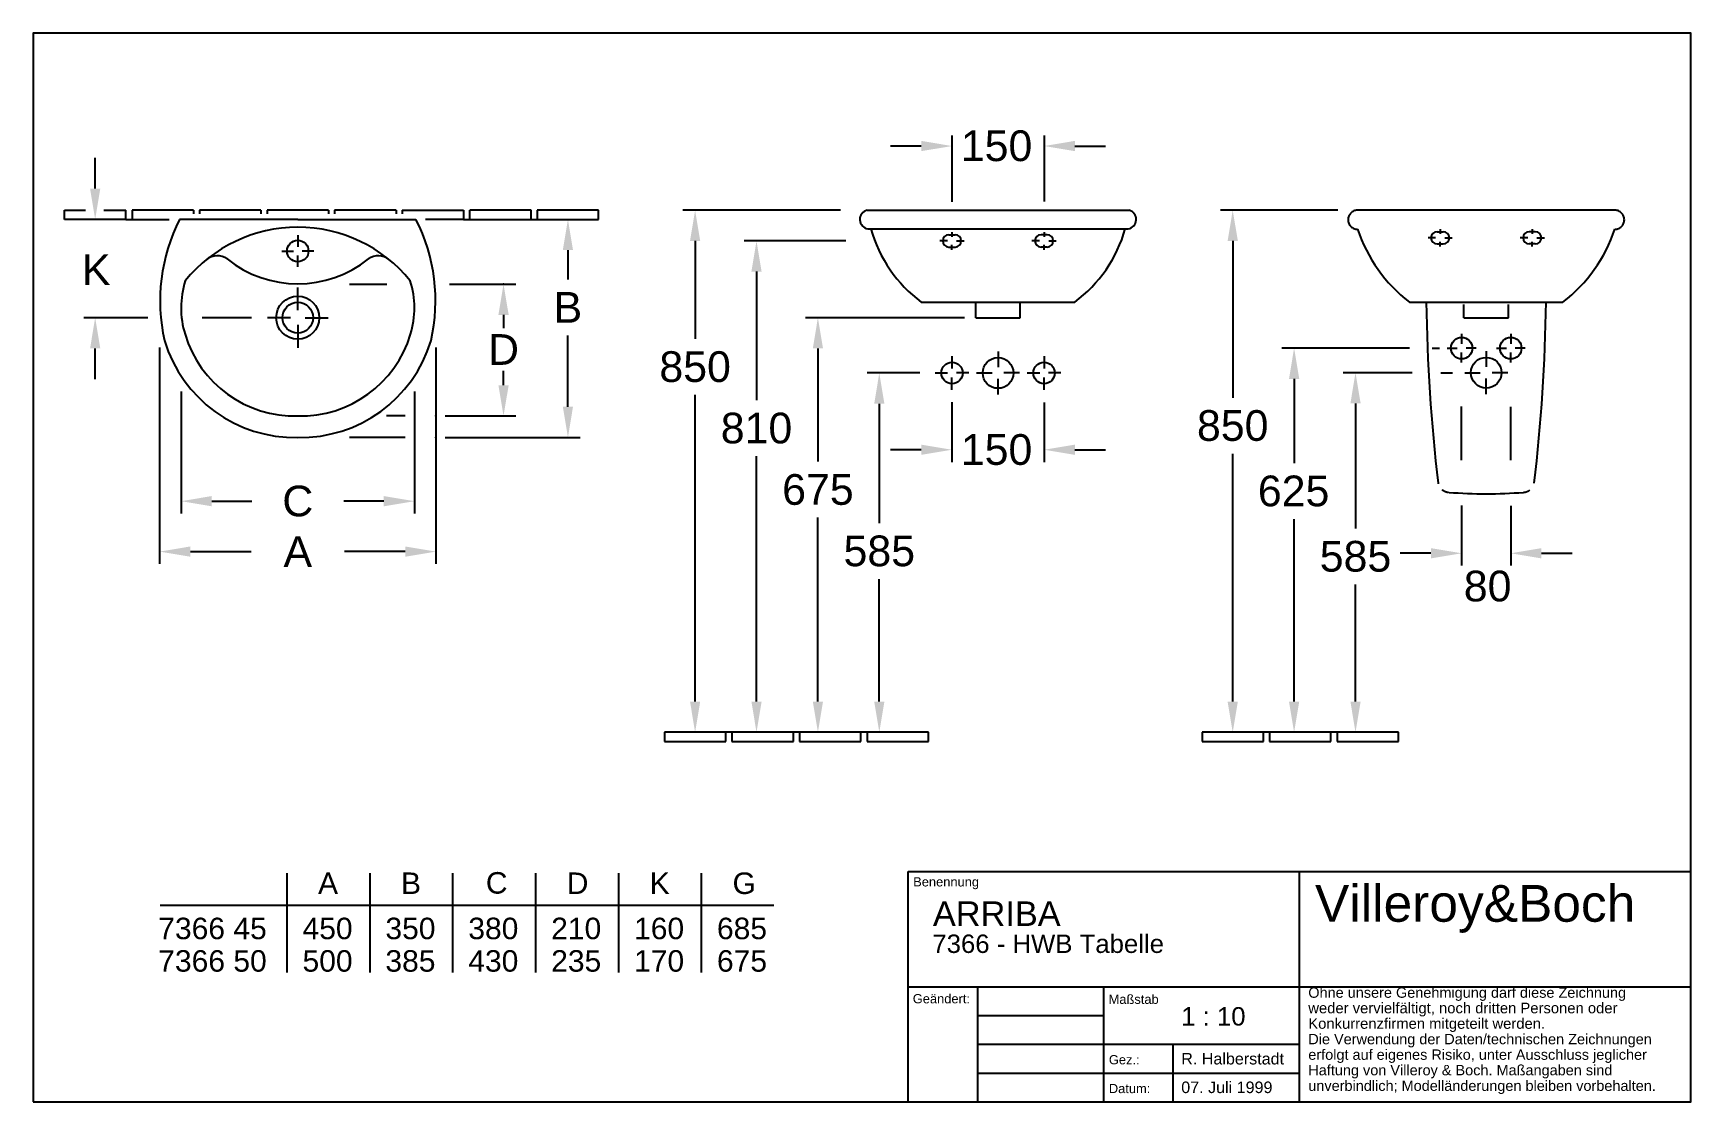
# Paper-space layout 'Vorlage10' of a CAD drawing. Extents: x 7 to 277, y 7 to 181.
# The model-space entities are those that its viewports show. They can reach past a viewport. Long polylines and large blocks are cut down to what shows.
import ezdxf

# ---------------------------------------------------------------- set-up
doc = ezdxf.new("R2010")
doc.units = 0
doc.linetypes.add('ACAD_ISO03W100', pattern=[30, 12, -18])
doc.linetypes.add('STRICHLINIEX2', pattern=[38.1, 25.4, -12.7])
for name, color, linetype in [('ANSICHTFENSTER', 7, 'CONTINUOUS'), ('DRAUF', 6, 'CONTINUOUS'), ('DRAUF_Abfluss', 7, 'CONTINUOUS'), ('DRAUF_Bemassung', 7, 'CONTINUOUS'), ('DRAUF_Fliesen', 2, 'CONTINUOUS'), ('DRAUF_Hahnloch', 7, 'CONTINUOUS'), ('FRONT', 6, 'CONTINUOUS'), ('FRONT_Abfluss', 7, 'CONTINUOUS'), ('FRONT_Befestigung', 7, 'CONTINUOUS'), ('FRONT_Bemassung', 7, 'CONTINUOUS'), ('FRONT_Fliesen', 2, 'CONTINUOUS'), ('INST', 4, 'CONTINUOUS'), ('INST_Abfluss', 7, 'CONTINUOUS'), ('INST_Befestigung', 7, 'CONTINUOUS'), ('INST_Bemassung', 7, 'CONTINUOUS'), ('INST_Fliesen', 2, 'CONTINUOUS'), ('PLANKOPF', 7, 'CONTINUOUS'), ('PLANKOPF_Text', 7, 'CONTINUOUS'), ('PLANKOPF_Text_Deu', 7, 'CONTINUOUS'), ('TABELLE', 7, 'CONTINUOUS'), ('TABELLE_Bemassung', 7, 'CONTINUOUS'), ('TABELLE_Text', 7, 'CONTINUOUS')]:
    doc.layers.add(name, color=color, linetype=linetype)
doc.layers.get('ANSICHTFENSTER').off()
doc.styles.get("Standard").update_dxf_attribs({"font": 'ARIAL.TTF'})

psp = doc.layouts.new('Vorlage10')

# ---------------------------------------------------------------- texts
at = {"layer": 'PLANKOPF_Text', "linetype": 'Continuous'}
psp.add_text('1 : 10', height=3, dxfattribs=at).set_placement((193.99, 19.42))
at = {"layer": 'PLANKOPF_Text_Deu', "linetype": 'Continuous', "attachment_point": 1}
for s, insert, char_height, width in [('\\A1;Benennung', (150.34, 43.57), 1.5, 10.721), ('\\A1;ARRIBA', (153.55, 39.64), 4, 20.8213), ('\\A1;Geändert:', (150.27, 24.54), 1.5, 9.3192), ('\\A1;Maßstab', (182.17, 24.45), 1.5, 8.1518), ('\\A1;Gez.:', (182.21, 14.61), 1.5, 9.6067), ('\\A1;R. Halberstadt', (194, 14.96), 1.875, 16.742), ('\\A1;Datum:', (182.21, 9.92), 1.5, 6.7541), ('\\A1;07. Juli 1999', (194, 10.3), 1.875, 17.7328)]:
    psp.add_mtext(s, dxfattribs=dict(at, insert=insert, char_height=char_height, width=width))
at = {"layer": 'PLANKOPF_Text_Deu', "attachment_point": 1, "line_spacing_factor": 0.9}
for s, insert, char_height, width in [('\\A1;Villeroy&Boch', (215.78, 42.32), 6, 59.7253), ('Ohne unsere Genehmigung darf diese Zeichnung', (214.69, 25.63), 1.6875, 60.8195), ('\\A1;weder vervielfältigt, noch dritten Personen oder', (214.69, 23.14), 1.725, 60.8195), ('\\A1;Konkurrenzfirmen mitgeteilt werden.', (214.69, 20.62), 1.725, 60.8195), ('\\A1;Die Verwendung der Daten/technischen Zeichnungen', (214.69, 18.06), 1.6875, 60.8195), ('\\A1;erfolgt auf eigenes Risiko, unter Ausschluss jeglicher', (214.69, 15.53), 1.6875, 60.8195), ('\\A1;Haftung von Villeroy & Boch. Maßangaben sind', (214.69, 13.01), 1.6875, 60.8195), ('\\A1;unverbindlich; Modelländerungen bleiben vorbehalten.', (214.69, 10.47), 1.6875, 60.8195)]:
    psp.add_mtext(s, dxfattribs=dict(at, insert=insert, char_height=char_height, width=width))
at = {"layer": 'PLANKOPF_Text_Deu', "linetype": 'Continuous', "insert": (153.46, 34.24), "char_height": 3, "width": 37.7353, "attachment_point": 1, "line_spacing_factor": 0.8}
psp.add_mtext('\\A1;7366 - HWB Tabelle', dxfattribs=at)

msp = doc.modelspace()

# ---------------------------------------------------------------- texts
at = {"layer": 'DRAUF_Bemassung'}
msp.add_text('K', height=50, dxfattribs=at).set_placement((187.9, 1361.5))
at = {"layer": 'DRAUF_Bemassung', "char_height": 50, "attachment_point": 5}
for s, insert in [('B', (979.4, 1325.3)), ('D', (874.5, 1256.7)), ('C', (539.4, 1009.7)), ('A', (539.4, 927.6))]:
    msp.add_mtext(s, dxfattribs=dict(at, insert=insert))
at = {"layer": 'FRONT_Bemassung'}
for p in [(1629.1, 1561.3), (1629.1, 1066.7)]:
    msp.add_text('150', height=50, dxfattribs=at).set_placement(p)
at = {"layer": 'FRONT_Bemassung', "char_height": 50, "attachment_point": 5}
for s, insert in [('\\A1;850', (1196.4, 1226.3)), ('810', (1296.4, 1126.3)), ('\\A1;675', (1396.4, 1026.3)), ('\\A1;585', (1496.4, 926.3))]:
    msp.add_mtext(s, dxfattribs=dict(at, insert=insert))
at = {"layer": 'INST_Bemassung'}
msp.add_text('80', height=50, dxfattribs=at).set_placement((2453.7, 844.4))
at = {"layer": 'INST_Bemassung', "char_height": 50, "attachment_point": 5}
for s, insert in [('\\A1;850', (2077.3, 1130.4)), ('\\A1;625', (2176.5, 1023.9)), ('\\A1;585', (2277.3, 917.5))]:
    msp.add_mtext(s, dxfattribs=dict(at, insert=insert))
at = {"layer": 'TABELLE_Bemassung', "color": 7, "linetype": 'Continuous'}
for s, p in [('450', (440.3, 346)), ('350', (575.3, 346)), ('380', (710.3, 346)), ('210', (845.3, 346)), ('160', (980.3, 346)), ('685', (1115.3, 346)), ('500', (440.3, 293.1)), ('385', (575.3, 293.1)), ('430', (710.3, 293.1)), ('235', (845.3, 293.1)), ('170', (980.3, 293.1)), ('675', (1115.3, 293.1))]:
    msp.add_text(s, height=35, dxfattribs=at).set_placement(p)
at = {"layer": 'TABELLE_Text', "linetype": 'Continuous'}
for s, p in [('7366 45', (205.3, 346)), ('7366 50', (205.3, 293.1))]:
    msp.add_text(s, height=35, dxfattribs=at).set_placement(p)
at = {"layer": 'TABELLE_Text', "linetype": 'Continuous', "char_height": 35, "attachment_point": 1}
for s, insert, width in [('\\A1;A', (465.6, 454.6), 32.756), ('\\A1;B', (600.7, 454.6), 32.613), ('\\A1;C', (738.9, 455.2), 35.31), ('\\A1;D', (870.7, 454.6), 35.31), ('\\A1;K', (1005.7, 454.6), 32.613), ('G', (1140.7, 454.6), 32.613)]:
    msp.add_mtext(s, dxfattribs=dict(at, insert=insert, width=width))

# ---------------------------------------------------------------- linework, layer by layer
at = {"layer": 'DRAUF'}
for q in [(346.9, 1468.5), (731.9, 1468.5)]:
    msp.add_line((539.4, 1468.6), q, dxfattribs=at)
at = {"layer": 'DRAUF', "color": 1, "linetype": 'Continuous'}
msp.add_circle((539.4, 1308.5), 35, dxfattribs=at)
at = {"layer": 'DRAUF'}
for centre, radius, start, end in [((607.5, 1336), 292.4, 153.0381, 192.8104), ((471.3, 1336), 292.4, 347.1896, 26.9619), ((534.6, 1335.2), 221.7, 196.7962, 271.2318), ((544.2, 1335.2), 221.7, 268.7682, 343.2038)]:
    msp.add_arc(centre, radius, start, end, dxfattribs=at)
at = {"layer": 'DRAUF', "color": 5}
for centre, radius, start, end in [((539.4, 1219.4), 236.3, 39.1396, 140.8604), ((494.3, 1324.5), 145, 162.3268, 197.2567), ((584.5, 1324.5), 145, 342.7433, 17.6732), ((534.6, 1335.2), 186.7, 196.7108, 271.4624), ((544.2, 1335.2), 186.7, 268.5376, 343.2892)]:
    msp.add_arc(centre, radius, start, end, dxfattribs=at)
at = {"layer": 'DRAUF', "color": 4}
for centre, radius, start, end in [((408.3, 1382.1), 27.3, 54.2173, 129.3302), ((539.4, 1546.6), 183, 231.0235, 308.9765), ((670.5, 1382.1), 27.3, 50.6698, 125.7827)]:
    msp.add_arc(centre, radius, start, end, dxfattribs=at)
at = {"layer": 'DRAUF_Abfluss', "color": 1, "linetype": 'Continuous', "ltscale": 0.4}
for p, q in [((539.4, 1320.5), (539.4, 1357.8)), ((527.4, 1308.5), (490.2, 1308.5)), ((539.4, 1296.6), (539.4, 1259.3)), ((551.4, 1308.5), (588.7, 1308.5))]:
    msp.add_line(p, q, dxfattribs=at)
at = {"layer": 'DRAUF_Abfluss', "color": 4, "linetype": 'Continuous'}
msp.add_circle((539.4, 1308.5), 25, dxfattribs=at)
at = {"layer": 'DRAUF_Bemassung', "linetype": 'ByBlock'}
for p, q in [((209.4, 1518.6), (209.4, 1568.6)), ((295.1, 1308.5), (190.9, 1308.5)), ((209.4, 1208.5), (209.4, 1258.5))]:
    msp.add_line(p, q, dxfattribs=at)
at = {"layer": 'DRAUF_Bemassung'}
for p, q in [((979.4, 1418.6), (979.4, 1370.8)), ((623.5, 1363.1), (684.5, 1363.1)), ((786.4, 1363.1), (894.5, 1363.1)), ((464.1, 1308.5), (383.6, 1308.5)), ((874.5, 1313.1), (874.5, 1291.7)), ((979.4, 1163.6), (979.4, 1279.7)), ((314.4, 1259.9), (314.4, 907.6)), ((764.4, 1259.9), (764.4, 907.6)), ((874.5, 1198.6), (874.5, 1221.7)), ((349.4, 1188.4), (349.4, 989.7)), ((729.4, 1188.4), (729.4, 989.7)), ((714.4, 1148.6), (683.8, 1148.6)), ((779.4, 1148.6), (894.5, 1148.6)), ((714.4, 1113.6), (623.5, 1113.6)), ((779.4, 1113.6), (999.4, 1113.6)), ((399.4, 1009.7), (464.3, 1009.7)), ((679.4, 1009.7), (614.5, 1009.7)), ((364.4, 927.6), (463.3, 927.6)), ((714.4, 927.6), (615.6, 927.6))]:
    msp.add_line(p, q, dxfattribs=at)
for p in [(874.5, 1363.1), (764.4, 1148.6), (764.4, 1113.6)]:
    msp.add_point(p, dxfattribs=at)
at = {"layer": 'DRAUF_Bemassung', "linetype": 'ByBlock'}
for points in [[(201.1, 1518.6), (217.7, 1518.6), (209.4, 1468.6)], [(201.1, 1258.5), (217.7, 1258.5), (209.4, 1308.5)]]:
    msp.add_solid(points, dxfattribs=at)
at = {"layer": 'DRAUF_Bemassung'}
for points in [[(971.1, 1418.6), (987.7, 1418.6), (979.4, 1468.6)], [(866.2, 1313.1), (882.9, 1313.1), (874.5, 1363.1)], [(866.2, 1198.6), (882.9, 1198.6), (874.5, 1148.6)], [(971.1, 1163.6), (987.7, 1163.6), (979.4, 1113.6)], [(399.4, 1018.1), (399.4, 1001.4), (349.4, 1009.7)], [(679.4, 1018.1), (679.4, 1001.4), (729.4, 1009.7)], [(364.4, 936), (364.4, 919.3), (314.4, 927.6)], [(714.4, 936), (714.4, 919.3), (764.4, 927.6)]]:
    msp.add_solid(points, dxfattribs=at)
at = {"layer": 'DRAUF_Fliesen'}
for p, q in [((159.4, 1483.6), (193.4, 1483.6)), ((159.4, 1468.6), (159.4, 1483.6)), ((259.4, 1468.6), (159.4, 1468.6)), ((223.4, 1483.6), (259.4, 1483.6)), ((259.4, 1468.6), (259.4, 1483.6)), ((259.4, 1468.6), (269.4, 1468.6)), ((369.4, 1483.6), (269.4, 1483.6)), ((269.4, 1483.6), (269.4, 1468.6)), ((269.4, 1468.6), (330, 1468.6)), ((369.4, 1483.6), (369.4, 1477.7)), ((479.4, 1483.6), (379.4, 1483.6)), ((379.4, 1483.6), (379.4, 1477.7)), ((479.4, 1483.6), (479.4, 1477.7)), ((589.4, 1483.6), (489.4, 1483.6)), ((489.4, 1483.6), (489.4, 1477.7)), ((589.4, 1483.6), (589.4, 1477.7)), ((699.4, 1483.6), (599.4, 1483.6)), ((599.4, 1483.6), (599.4, 1477.7)), ((699.4, 1483.6), (699.4, 1477.7)), ((709.4, 1483.6), (809.4, 1483.6)), ((709.4, 1483.6), (709.4, 1477.7)), ((809.4, 1468.6), (747.4, 1468.6)), ((809.4, 1483.6), (809.4, 1468.6)), ((809.4, 1468.6), (819.4, 1468.6)), ((919.4, 1483.6), (819.4, 1483.6)), ((819.4, 1468.6), (819.4, 1483.6)), ((819.4, 1468.6), (919.4, 1468.6)), ((919.4, 1468.6), (919.4, 1483.6)), ((919.4, 1468.6), (929.4, 1468.6)), ((1029.4, 1483.6), (929.4, 1483.6)), ((929.4, 1483.6), (929.4, 1468.6)), ((929.4, 1468.6), (1029.4, 1468.6)), ((1029.4, 1468.6), (1029.4, 1483.6))]:
    msp.add_line(p, q, dxfattribs=at)
at = {"layer": 'DRAUF_Hahnloch', "color": 1, "linetype": 'Continuous'}
for p, q in [((539.4, 1442.9), (539.4, 1424.1)), ((513.6, 1417), (532.4, 1417)), ((539.4, 1391.2), (539.4, 1410)), ((565.3, 1417), (546.4, 1417))]:
    msp.add_line(p, q, dxfattribs=at)
at = {"layer": 'DRAUF_Hahnloch', "color": 2, "linetype": 'Continuous'}
msp.add_circle((539.4, 1417), 17.5, dxfattribs=at)
at = {"layer": 'FRONT'}
for p, q in [((1476.4, 1481.3), (1903.2, 1481.3)), ((1477.7, 1451), (1901.9, 1451)), ((1564.8, 1331.7), (1814.9, 1331.7))]:
    msp.add_line(p, q, dxfattribs=at)
at = {"layer": 'FRONT', "color": 4}
for p, q in [((1653.6, 1306.3), (1653.6, 1331.7)), ((1726.1, 1306.3), (1726.1, 1331.7)), ((1653.6, 1306.3), (1726.1, 1306.3))]:
    msp.add_line(p, q, dxfattribs=at)
at = {"layer": 'FRONT'}
for centre, radius, start, end in [((1480.3, 1466.3), 15.5, 104.6578, 260.3944), ((1899.3, 1466.3), 15.5, 279.6056, 75.3422), ((1698.7, 1511.7), 224.4, 195.709, 233.3612), ((1680.9, 1511.7), 224.4, 306.6388, 344.291)]:
    msp.add_arc(centre, radius, start, end, dxfattribs=at)
at = {"layer": 'FRONT_Abfluss', "color": 1, "linetype": 'Continuous'}
for p, q in [((1614.8, 1243.8), (1614.8, 1223.4)), ((1689.8, 1251.3), (1689.8, 1225.9)), ((1764.8, 1243.8), (1764.8, 1223.4)), ((1587.3, 1216.3), (1607.7, 1216.4)), ((1642.3, 1216.3), (1621.9, 1216.3)), ((1654.8, 1216.3), (1680.3, 1216.3)), ((1724.8, 1216.3), (1699.4, 1216.3)), ((1737.3, 1216.3), (1757.7, 1216.3)), ((1792.3, 1216.3), (1771.9, 1216.4)), ((1614.8, 1188.8), (1614.8, 1209.2)), ((1689.8, 1181.3), (1689.8, 1206.8)), ((1764.8, 1188.8), (1764.8, 1209.2))]:
    msp.add_line(p, q, dxfattribs=at)
at = {"layer": 'FRONT_Abfluss', "color": 2, "linetype": 'Continuous'}
for centre in [(1614.8, 1216.3), (1764.8, 1216.3)]:
    msp.add_circle(centre, 17.5, dxfattribs=at)
at = {"layer": 'FRONT_Abfluss', "color": 4, "linetype": 'Continuous'}
msp.add_circle((1689.8, 1216.3), 25, dxfattribs=at)
at = {"layer": 'FRONT_Befestigung', "color": 1, "linetype": 'Continuous'}
for p, q in [((1607.4, 1431.3), (1595.1, 1431.3)), ((1614.8, 1445.7), (1614.8, 1437.7)), ((1622.3, 1431.3), (1634.5, 1431.3)), ((1757.4, 1431.3), (1745.1, 1431.3)), ((1764.8, 1445.7), (1764.8, 1437.7)), ((1772.3, 1431.3), (1784.5, 1431.3)), ((1614.8, 1417), (1614.8, 1424.9)), ((1764.8, 1417), (1764.8, 1424.9))]:
    msp.add_line(p, q, dxfattribs=at)
at = {"layer": 'FRONT_Befestigung', "color": 7, "linetype": 'Continuous'}
for p, q in [((1609.8, 1441.3), (1619.8, 1441.3)), ((1769.8, 1441.3), (1759.8, 1441.3)), ((1609.8, 1421.3), (1619.8, 1421.3)), ((1769.8, 1421.3), (1759.8, 1421.3))]:
    msp.add_line(p, q, dxfattribs=at)
for centre, start, end in [((1609.8, 1431.3), 90, 270), ((1619.8, 1431.3), 270, 90), ((1759.8, 1431.3), 90, 270), ((1769.8, 1431.3), 270, 90)]:
    msp.add_arc(centre, 10, start, end, dxfattribs=at)
at = {"layer": 'FRONT_Bemassung', "linetype": 'ByBlock'}
for p, q in [((1614.8, 1603.2), (1614.8, 1495.2)), ((1764.9, 1602.9), (1764.9, 1495.5)), ((1564.8, 1585.8), (1514.8, 1585.8)), ((1814.9, 1585.8), (1864.9, 1585.8)), ((1614.8, 1168.8), (1614.8, 1071.3)), ((1764.9, 1168.5), (1764.9, 1071.3)), ((1564.8, 1091.3), (1514.8, 1091.3)), ((1814.9, 1091.3), (1864.9, 1091.3))]:
    msp.add_line(p, q, dxfattribs=at)
at = {"layer": 'FRONT_Bemassung'}
for p, q in [((1433.3, 1481.3), (1176.4, 1481.3)), ((1196.4, 1431.3), (1196.4, 1271.9)), ((1441.9, 1431.3), (1276.4, 1431.3)), ((1296.4, 1381.3), (1296.4, 1171.9)), ((1635, 1306.3), (1376.4, 1306.3)), ((1396.4, 1256.3), (1396.4, 1071.9)), ((1562.3, 1216.3), (1476.4, 1216.3)), ((1196.4, 681.3), (1196.4, 1180.8)), ((1496.4, 1166.3), (1496.4, 971.9)), ((1296.4, 681.3), (1296.4, 1080.8)), ((1396.4, 681.3), (1396.4, 980.8)), ((1496.4, 681.3), (1496.4, 880.8))]:
    msp.add_line(p, q, dxfattribs=at)
at = {"layer": 'FRONT_Bemassung', "linetype": 'ByBlock'}
for points in [[(1564.8, 1594.2), (1564.8, 1577.5), (1614.8, 1585.8)], [(1814.9, 1594.2), (1814.9, 1577.5), (1764.9, 1585.8)], [(1564.8, 1099.6), (1564.8, 1083), (1614.8, 1091.3)], [(1814.9, 1099.6), (1814.9, 1083), (1764.9, 1091.3)]]:
    msp.add_solid(points, dxfattribs=at)
at = {"layer": 'FRONT_Bemassung'}
for points in [[(1188.1, 1431.3), (1204.7, 1431.3), (1196.4, 1481.3)], [(1288.1, 1381.3), (1304.7, 1381.3), (1296.4, 1431.3)], [(1388.1, 1256.3), (1404.7, 1256.3), (1396.4, 1306.3)], [(1488.1, 1166.3), (1504.7, 1166.3), (1496.4, 1216.3)], [(1188.1, 681.3), (1204.7, 681.3), (1196.4, 631.3)], [(1288.1, 681.3), (1304.7, 681.3), (1296.4, 631.3)], [(1388.1, 681.3), (1404.7, 681.3), (1396.4, 631.3)], [(1488.1, 681.3), (1504.7, 681.3), (1496.4, 631.3)]]:
    msp.add_solid(points, dxfattribs=at)
at = {"layer": 'FRONT_Fliesen'}
for p, q in [((1146.4, 631.3), (1146.4, 616.3)), ((1246.4, 631.3), (1146.4, 631.3)), ((1246.4, 616.3), (1246.4, 631.3)), ((1256.4, 631.3), (1246.4, 631.3)), ((1256.4, 631.3), (1256.4, 616.3)), ((1356.4, 631.3), (1256.4, 631.3)), ((1356.4, 616.3), (1356.4, 631.3)), ((1366.4, 631.3), (1356.4, 631.3)), ((1362.8, 631.3), (1356.4, 631.3)), ((1366.4, 631.3), (1366.4, 616.3)), ((1466.4, 631.3), (1366.4, 631.3)), ((1466.4, 616.3), (1466.4, 631.3)), ((1476.4, 631.3), (1466.4, 631.3)), ((1472.8, 631.3), (1466.4, 631.3)), ((1476.4, 631.3), (1476.4, 616.3)), ((1576.4, 631.3), (1476.4, 631.3)), ((1576.4, 616.3), (1576.4, 631.3)), ((1146.4, 616.3), (1246.4, 616.3)), ((1256.4, 616.3), (1356.4, 616.3)), ((1366.4, 616.3), (1466.4, 616.3)), ((1476.4, 616.3), (1576.4, 616.3))]:
    msp.add_line(p, q, dxfattribs=at)
at = {"layer": 'INST', "color": 4, "linetype": 'ACAD_ISO03W100'}
for p, q in [((2453.9, 1306.3), (2453.9, 1328)), ((2526.4, 1306.3), (2526.4, 1327.8)), ((2453.9, 1306.3), (2526.4, 1306.3))]:
    msp.add_line(p, q, dxfattribs=at)
msp.add_lwpolyline([(2699.7, 1450.3, 0.997604), (2699.8, 1481.3), (2280.6, 1481.3, 0.997604), (2280.7, 1450.3, 0.14908), (2365.1, 1331.7), (2615.2, 1331.7, 0.14908)], format="xyb", close=True, dxfattribs=at)
for centre, radius, start, end in [((5223.6, 1368.1), 2831.2, 180.7373, 186.7229), ((-243.3, 1368.1), 2831.2, 353.2771, 359.2627), ((2490.2, 1810), 790.4, 265.6038, 274.3962), ((2549.6, 1041.3), 19.4, 273.379, 307.1643)]:
    msp.add_arc(centre, radius, start, end, dxfattribs=at)
at = {"layer": 'INST', "color": 4, "linetype": 'STRICHLINIEX2', "ltscale": 0.6}
for start, end in [(193.9747, 196.5352), (228.6193, 266.621)]:
    msp.add_arc((2430.7, 1041.3), 19.4, start, end, dxfattribs=at)
at = {"layer": 'INST_Abfluss', "color": 1, "linetype": 'Continuous'}
for p, q in [((2450.2, 1280.2), (2450.2, 1263.8)), ((2530.2, 1280.2), (2530.2, 1263.8)), ((2426.7, 1256.7), (2443.1, 1256.7)), ((2450.2, 1233.2), (2450.2, 1249.6)), ((2473.7, 1256.7), (2457.3, 1256.7)), ((2490.2, 1251.7), (2490.2, 1226.2)), ((2506.7, 1256.7), (2523.1, 1256.7)), ((2530.2, 1233.2), (2530.2, 1249.6)), ((2553.7, 1256.7), (2537.3, 1256.7)), ((2455.2, 1216.7), (2480.6, 1216.7)), ((2525.2, 1216.7), (2499.7, 1216.7)), ((2490.2, 1181.7), (2490.2, 1207.1))]:
    msp.add_line(p, q, dxfattribs=at)
at = {"layer": 'INST_Abfluss', "color": 2, "linetype": 'Continuous'}
for centre in [(2450.2, 1256.7), (2530.2, 1256.7)]:
    msp.add_circle(centre, 17.5, dxfattribs=at)
at = {"layer": 'INST_Abfluss', "color": 4, "linetype": 'Continuous'}
msp.add_circle((2490.2, 1216.7), 25, dxfattribs=at)
at = {"layer": 'INST_Befestigung', "color": 1, "linetype": 'Continuous'}
for p, q in [((2407.8, 1436.3), (2395.5, 1436.3)), ((2415.2, 1450.7), (2415.2, 1442.7)), ((2422.6, 1436.3), (2434.9, 1436.3)), ((2557.8, 1436.3), (2545.5, 1436.3)), ((2565.2, 1450.7), (2565.2, 1442.7)), ((2572.6, 1436.3), (2584.9, 1436.3)), ((2415.2, 1422), (2415.2, 1429.9)), ((2565.2, 1422), (2565.2, 1429.9))]:
    msp.add_line(p, q, dxfattribs=at)
at = {"layer": 'INST_Befestigung', "color": 7, "linetype": 'Continuous'}
for p, q in [((2410.2, 1446.3), (2420.2, 1446.3)), ((2570.2, 1446.3), (2560.2, 1446.3)), ((2410.2, 1426.3), (2420.2, 1426.3)), ((2570.2, 1426.3), (2560.2, 1426.3))]:
    msp.add_line(p, q, dxfattribs=at)
for centre, start, end in [((2410.2, 1436.3), 90, 270), ((2420.2, 1436.3), 270, 90), ((2560.2, 1436.3), 90, 270), ((2570.2, 1436.3), 270, 90)]:
    msp.add_arc(centre, 10, start, end, dxfattribs=at)
at = {"layer": 'INST_Bemassung'}
for p, q in [((2248.4, 1481.3), (2057.3, 1481.3)), ((2077.3, 1431.3), (2077.3, 1175.9)), ((2365, 1256.7), (2157.3, 1256.7)), ((2401.9, 1256.7), (2413.9, 1256.7)), ((2369.8, 1216.7), (2257.3, 1216.7)), ((2416.4, 1216.7), (2435.2, 1216.7)), ((2177.3, 1206.7), (2177.3, 1069.4)), ((2277.3, 1166.7), (2277.3, 963)), ((2450.2, 1074.4), (2450.2, 1161.5)), ((2530.2, 1074.2), (2530.2, 1161.4)), ((2077.3, 681.3), (2077.3, 1084.8)), ((2177.3, 681.3), (2177.3, 978.4)), ((2277.3, 681.3), (2277.3, 871.9))]:
    msp.add_line(p, q, dxfattribs=at)
at = {"layer": 'INST_Bemassung', "linetype": 'ByBlock'}
for p, q in [((2450.2, 1000.3), (2450.2, 902.7)), ((2530.2, 1000), (2530.2, 902.7)), ((2400.2, 922.7), (2350.2, 922.7)), ((2580.2, 922.7), (2630.2, 922.7))]:
    msp.add_line(p, q, dxfattribs=at)
at = {"layer": 'INST_Bemassung'}
for points in [[(2069, 1431.3), (2085.7, 1431.3), (2077.3, 1481.3)], [(2169, 1206.7), (2185.7, 1206.7), (2177.3, 1256.7)], [(2269, 1166.7), (2285.7, 1166.7), (2277.3, 1216.7)], [(2069, 681.3), (2085.7, 681.3), (2077.3, 631.3)], [(2169, 681.3), (2185.7, 681.3), (2177.3, 631.3)], [(2269, 681.3), (2285.7, 681.3), (2277.3, 631.3)]]:
    msp.add_solid(points, dxfattribs=at)
at = {"layer": 'INST_Bemassung', "linetype": 'ByBlock'}
for points in [[(2400.2, 931.1), (2400.2, 914.4), (2450.2, 922.7)], [(2580.2, 931.1), (2580.2, 914.4), (2530.2, 922.7)]]:
    msp.add_solid(points, dxfattribs=at)
at = {"layer": 'INST_Fliesen'}
for p, q in [((2027.3, 631.3), (2027.3, 616.3)), ((2127.3, 631.3), (2027.3, 631.3)), ((2127.3, 616.3), (2127.3, 631.3)), ((2137.3, 631.3), (2127.3, 631.3)), ((2137.3, 631.3), (2137.3, 616.3)), ((2237.3, 631.3), (2137.3, 631.3)), ((2237.3, 616.3), (2237.3, 631.3)), ((2247.3, 631.3), (2237.3, 631.3)), ((2247.3, 631.3), (2247.3, 616.3)), ((2347.3, 631.3), (2247.3, 631.3)), ((2347.3, 616.3), (2347.3, 631.3)), ((2027.3, 616.3), (2127.3, 616.3)), ((2137.3, 616.3), (2237.3, 616.3)), ((2247.3, 616.3), (2347.3, 616.3))]:
    msp.add_line(p, q, dxfattribs=at)
at = {"layer": 'TABELLE', "color": 3, "linetype": 'Continuous'}
for p, q in [((414.8, 453.4), (414.8, 291.7)), ((208.6, 401.4), (1207.7, 401.4))]:
    msp.add_line(p, q, dxfattribs=at)
at = {"layer": 'TABELLE', "color": 7, "linetype": 'Continuous'}
for p, q in [((549.8, 453.4), (549.8, 291.7)), ((684.8, 453.4), (684.8, 291.7)), ((819.8, 453.4), (819.8, 291.7)), ((954.8, 453.4), (954.8, 291.7)), ((1089.8, 453.4), (1089.8, 291.7))]:
    msp.add_line(p, q, dxfattribs=at)

msp.set_redraw_order([(e.dxf.handle, doc.entitydb.next_handle()) for e in msp.query("TEXT MTEXT ATTDEF DIMENSION ARC_DIMENSION")])  # texts and dimensions are drawn at this point

# ---------------------------------------------------------------- linework, layer by layer
at = {"layer": 'PLANKOPF', "color": 4, "linetype": 'Continuous'}
for p, q in [((149.5, 7), (149.5, 44.5)), ((149.5, 44.5), (277, 44.5)), ((213.25, 7), (213.25, 44.5)), ((149.5, 25.75), (277, 25.75)), ((160.8, 25.75), (160.8, 7)), ((181.38, 7), (181.38, 25.75))]:
    psp.add_line(p, q, dxfattribs=at)
at = {"layer": 'PLANKOPF', "color": 2, "linetype": 'Continuous'}
for p, q in [((160.8, 21.06), (181.38, 21.06)), ((160.8, 16.37), (181.38, 16.37)), ((181.38, 16.37), (213.25, 16.37)), ((192.63, 16.37), (192.63, 7)), ((160.8, 11.69), (181.38, 11.69)), ((181.38, 11.69), (213.25, 11.69))]:
    psp.add_line(p, q, dxfattribs=at)
at = {"layer": 'PLANKOPF', "color": 4, "linetype": 'Continuous'}
psp.add_lwpolyline([(7, 7), (277, 7), (277, 181), (7, 181)], close=True, dxfattribs=at)

psp.set_redraw_order([(e.dxf.handle, doc.entitydb.next_handle()) for e in psp.query("TEXT MTEXT ATTDEF DIMENSION ARC_DIMENSION")])  # texts and dimensions are drawn at this point

# ---------------------------------------------------------------- viewports
at = {"layer": 'ANSICHTFENSTER'}
for center, size, view_center_point, view_height, status, view_target_point in [((148.41, 114.77), (83.67, 105.023), (4.3, -6.61), 1050.233, 3, (1528.02, 1113.89)), ((231.61, 107.88), (77.02, 93.618), (0.92, -10.45), 936.181, 4, (2368.68, 1048.82)), ((77.63, 34.91), (113.39, 25.1984), (113.45, -867.92), 251.9843, 5, (594.41, 1228.2))]:
    vp = psp.add_viewport(center=center, size=size, view_center_point=view_center_point, view_height=view_height, status=status, dxfattribs=dict(at, view_target_point=view_target_point))
    vp.frozen_layers = ['DRAUF_Bemassung']
at = {"layer": 'ANSICHTFENSTER', "view_target_point": (594.41, 1228.2)}
psp.add_viewport(center=(55.59, 125.35), size=(92.94, 71.9956), view_center_point=(-0.13, -12.95), view_height=719.9564, dxfattribs=at)

doc.saveas('drawing.dxf')
